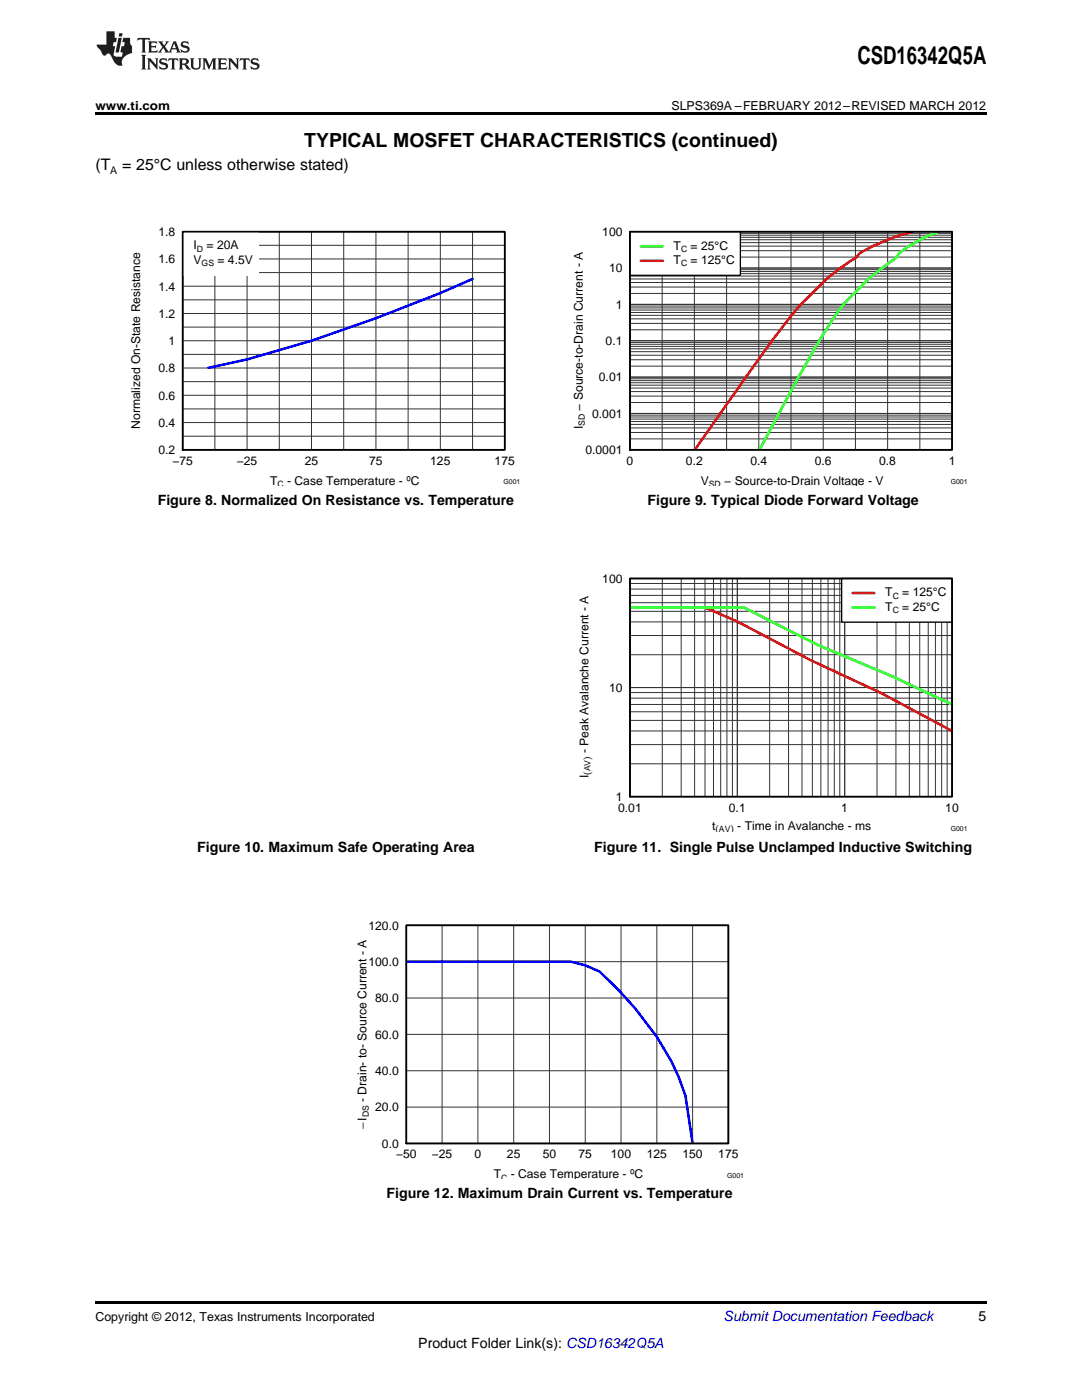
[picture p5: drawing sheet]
<svg xmlns="http://www.w3.org/2000/svg" width="216mm" height="279mm" viewBox="0 0 216 279" stroke-linecap="round" stroke-linejoin="round" font-family="sans-serif">
<defs><g id="words">
<text font-size="4.9" x="171.1" y="12.8">CSD16342Q5A</text>
<text font-size="3.9" x="60.7" y="29.3">TYPICAL MOSFET CHARACTERISTICS (continued)</text>
<g font-size="3.2">
<text x="19" y="34">(T</text>
<text x="24.4" y="34">= 25°C unless otherwise stated)</text>
</g>
<g font-size="2.8">
<text x="31.5" y="100.8">Figure 8. Normalized On Resistance vs. Temperature</text>
<text x="129.2" y="100.8">Figure 9. Typical Diode Forward Voltage</text>
<text x="39.3" y="170">Figure 10. Maximum Safe Operating Area</text>
<text x="118.6" y="170">Figure 11. Single Pulse Unclamped Inductive Switching</text>
<text x="77.1" y="239.2">Figure 12. Maximum Drain Current vs. Temperature</text>
<text x="195.3" y="263.6">5</text>
<text x="83.5" y="269">Product Folder Link(s): CSD16342Q5A</text>
</g>
<text font-size="2.8" fill="#0000c8" x="144.4" y="263.6">Submit Documentation Feedback</text>
<g font-size="2.5">
<text x="19" y="21.9">www.ti.com</text>
<text x="134" y="21.9">SLPS369A –FEBRUARY 2012–REVISED MARCH 2012</text>
<text x="19" y="263.6">Copyright © 2012, Texas Instruments Incorporated</text>
</g>
<g font-size="2.4">
<text x="31.6" y="47.1">1.8</text>
<text x="120.2" y="47.1">100</text>
<text x="31.6" y="52.5">1.6</text>
<text x="38.6" y="49.8">I</text>
<text x="38.6" y="52.7">V</text>
<text x="41.2" y="49.8">= 20A</text>
<text x="43.4" y="52.7">= 4.5V</text>
<text x="134.4" y="49.8">T</text>
<text x="134.4" y="52.7">T</text>
<text x="137.8" y="49.8">= 25°C</text>
<text x="137.8" y="52.7">= 125°C</text>
<text x="31.6" y="58">1.4</text>
<text x="121.5" y="54.4">10</text>
<text x="31.6" y="63.4">1.2</text>
<text x="122.9" y="61.6">1</text>
<text x="33.6" y="68.9">1</text>
<text x="120.8" y="68.9">0.1</text>
<text x="31.6" y="74.3">0.8</text>
<text x="119.5" y="76.1">0.01</text>
<text x="31.6" y="79.8">0.6</text>
<text x="116.3" y="81.9" transform="rotate(-90 116.3 81.9)">− Source-to-Drain Current - A</text>
<text x="118.2" y="83.4">0.001</text>
<text x="28" y="85.6" transform="rotate(-90 28 85.6)">Normalized On-State Resistance</text>
<text x="31.6" y="85.2">0.4</text>
<text x="116.3" y="85.7" transform="rotate(-90 116.3 85.7)">I</text>
<text x="31.6" y="90.6">0.2</text>
<text x="34.4" y="92.8">−75</text>
<text x="47.3" y="92.8">−25</text>
<text x="60.8" y="92.8">25</text>
<text x="73.7" y="92.8">75</text>
<text x="85.8" y="92.8">125</text>
<text x="98.7" y="92.8">175</text>
<text x="116.8" y="90.6">0.0001</text>
<text x="125" y="92.8">0</text>
<text x="136.9" y="92.8">0.2</text>
<text x="149.7" y="92.8">0.4</text>
<text x="162.6" y="92.8">0.6</text>
<text x="175.4" y="92.8">0.8</text>
<text x="189.3" y="92.8">1</text>
<text x="53.9" y="96.7">T</text>
<text x="57.3" y="96.7">- Case Temperature - ºC</text>
<text x="139.8" y="96.7">V</text>
<text x="144.5" y="96.7">− Source-to-Drain Voltage - V</text>
<text x="120.2" y="116.3">100</text>
<text x="176.7" y="119">T</text>
<text x="180" y="119">= 125°C</text>
<text x="176.7" y="121.9">T</text>
<text x="180" y="121.9">= 25°C</text>
<text x="121.5" y="138.1">10</text>
<text x="117.4" y="155.3" transform="rotate(-90 117.4 155.3)">I</text>
<text x="117.4" y="150.3" transform="rotate(-90 117.4 150.3)">- Peak Avalanche Current - A</text>
<text x="122.9" y="159.9">1</text>
<text x="123.3" y="162">0.01</text>
<text x="145.4" y="162">0.1</text>
<text x="167.9" y="162">1</text>
<text x="188.6" y="162">10</text>
<text x="142.1" y="165.6">t</text>
<text x="147.1" y="165.6">- Time in Avalanche - ms</text>
<text x="73.5" y="185.5">120.0</text>
<text x="73.5" y="192.8">100.0</text>
<text x="74.9" y="200">80.0</text>
<text x="74.9" y="207.3">60.0</text>
<text x="74.9" y="214.6">40.0</text>
<text x="73.1" y="219.9" transform="rotate(-90 73.1 219.9)">- Drain- to- Source Current - A</text>
<text x="74.9" y="221.8">20.0</text>
<text x="73.1" y="225.3" transform="rotate(-90 73.1 225.3)">−I</text>
<text x="76.2" y="229.1">0.0</text>
<text x="79" y="231.2">−50</text>
<text x="86.2" y="231.2">−25</text>
<text x="94.7" y="231.2">0</text>
<text x="101.2" y="231.2">25</text>
<text x="108.3" y="231.2">50</text>
<text x="115.4" y="231.2">75</text>
<text x="121.9" y="231.2">100</text>
<text x="129" y="231.2">125</text>
<text x="136.2" y="231.2">150</text>
<text x="143.3" y="231.2">175</text>
<text x="98.5" y="235.2">T</text>
<text x="101.9" y="235.2">- Case Temperature - ºC</text>
</g>
<g font-size="2.1">
<text x="22" y="34.6">A</text>
<text x="117.8" y="154.7" transform="rotate(-90 117.8 154.7)">(</text>
<text x="117.8" y="151.7" transform="rotate(-90 117.8 151.7)">)</text>
<text x="142.8" y="166.1">(</text>
<text x="145.8" y="166.1">)</text>
</g>
<g font-size="1.7">
<text x="39.3" y="50.2">D</text>
<text x="40.2" y="53.1">GS</text>
<text x="135.9" y="50.2">C</text>
<text x="135.9" y="53.1">C</text>
<text x="116.7" y="85" transform="rotate(-90 116.7 85)">SD</text>
<text x="55.4" y="97.2">C</text>
<text x="141.4" y="97.1">SD</text>
<text x="178.1" y="119.5">C</text>
<text x="178.1" y="122.4">C</text>
<text x="117.8" y="154" transform="rotate(-90 117.8 154)">AV</text>
<text x="143.4" y="166.1">AV</text>
<text x="73.6" y="223" transform="rotate(-90 73.6 223)">DS</text>
<text x="100" y="235.6">C</text>
</g>
<g font-size="1.4">
<text x="100.5" y="96.7">G001</text>
<text x="189.7" y="96.7">G001</text>
<text x="189.7" y="165.9">G001</text>
<text x="145.1" y="235.1">G001</text>
</g>
</g></defs>
<g fill="#231f20">
<path d="M27.5 7.6l-.1 .5 .4-.2h.6v.1v2.1l-.2 .4h1l-.3-.4v-2.1l.1-.1h.5l.5 .2-.2-.5zM29.5 8.3l.2 .3v1.5l-.2 .4h1.8l.2-.6a1.04 1.04 0 0 1-1.3 .2v-.7h.6l.3 .2v-.6l-.3 .2h-.6v-.6l.8-.1 .4 .3-.2-.5zM31.5 8.3l.9 1.1-.9 1.1h.8l-.2-.2 .5-.7 .4 .7-.2 .2h1.5l-.1-.2 .1-.4h.9l.1 .4-.2 .2h1l-.3-.3-.7-1.9h-.5l-.9 2-.8-1 .9-1h-.8l.1 .3-.3 .5-.4-.6 .2-.2zM34.7 8.6l.4 1h-.7zM36.3 8.4a.63 .63 0 0 0-.2 .7 .63 .63 0 0 0 .6 .4l.6 .2 .1 .2a.75 .75 0 0 1-.7 .4 .75 .75 0 0 1-.6-.5l.1 .7 .1-.1a1.11 1.11 0 0 0 1.5-.6 1.13 1.13 0 0 0-1.2-.8l-.1-.4a1.04 1.04 0 0 1 1.2 .2l-.2-.5-.1 .1-.5-.2zM28.2 10.9l.2 .4v2.2l-.2 .4h1l-.3-.4v-2.2l.3-.4zM29.3 11.6l.3 .4v1.5l-.3 .4h.8l-.2-.4v-1.3l1.5 1.7v-1.9l.2-.4h-.7l.2 .4v.9l-1.1-1.3zM32 11.8a.62 .62 0 0 0-.2 .7 .62 .62 0 0 0 .6 .4l.6 .1 .1 .3a.76 .76 0 0 1-.7 .3 .76 .76 0 0 1-.6-.4l.1 .7 .1-.1a1.11 1.11 0 0 0 1.5-.6 1.13 1.13 0 0 0-1.2-.8l-.1-.4a1.04 1.04 0 0 1 1.2 .2l-.2-.6-.1 .1-.5-.1zM33.7 11.6l-.2 .6a.61 .61 0 0 1 .8-.3v1.6l-.2 .4h.9l-.2-.4v-1.6a.63 .63 0 0 1 .8 .3l-.2-.6zM35.6 11.6l.3 .4v1.5l-.3 .4h1l-.2-.2v-.8l.5 .2a.76 .76 0 0 0 1.2 .7l-1-1a.58 .58 0 0 0 .6-.5 .58 .58 0 0 0-.5-.6zM36.4 11.9h.1a.45 .45 0 0 1 .5 .1 .45 .45 0 0 1 .1 .5l-.7 .2zM37.9 11.6l.2 .2a2.17 2.17 0 0 0 .3 1.9 .99 .99 0 0 0 1.6-.6v-1.1l.2-.4h-.7l.2 .2a1.92 1.92 0 0 1-.2 1.8 .6 .6 0 0 1-.9-.5v-1.1l.2-.4zM40.4 11.6l.2 .4v1.5l-.2 .4h.7l-.2-.4v-1.4l.8 1.8 .8-1.8v1.4l-.2 .4h.9l-.2-.4v-1.5l.2-.4h-.8l-.6 1.5-.6-1.5zM43.4 11.6l.2 .4v1.5l-.2 .4h1.8l.2-.6a1.04 1.04 0 0 1-1.3 .1v-.6h.5l.4 .2v-.6l-.4 .2h-.5v-.7h.8l.3 .3-.1-.6zM45.5 11.6l.2 .4v1.5l-.2 .4h.7l-.2-.4v-1.3l1.5 1.7v-1.9l.2-.4h-.7l.2 .4v.9l-1.1-1.3zM47.9 11.6l-.1 .6a.61 .61 0 0 1 .8-.3v1.6l-.3 .4h1l-.3-.4 .1-1.6a.63 .63 0 0 1 .7 .3l-.1-.6zM50.2 11.8a.62 .62 0 0 0-.2 .7 .62 .62 0 0 0 .6 .4l.6 .1 .2 .3a.76 .76 0 0 1-.8 .3 .76 .76 0 0 1-.6-.4l.1 .7 .2-.1a1.11 1.11 0 0 0 1.5-.6 1.13 1.13 0 0 0-1.3-.8l-.1-.4a1.04 1.04 0 0 1 1.2 .2l-.1-.6-.2 .1-.5-.1z"/>
<path d="M21.2 6.3v2.6h-1.9l.1 .4 .7 .9a.91 .91 0 0 0 1 .8 .56 .56 0 0 1 .5-.3 .56 .56 0 0 1 .5 .3l.4 .8a1.53 1.53 0 0 0 1.9 1.2 1.54 1.54 0 0 1 1-2.1l.9-.3v-1.4a1.52 1.52 0 0 1-.3-1.6h-1.4l-.2 .8h.5l-.2 .8h-.4l-.2 1v.2l.4 .1-.2 .8a1.93 1.93 0 0 1-1.6-.3l.3-1.8h-.5l.2-.8h.4l.2-.8h-.4v-1.3zM23.6 7.6l-.6 2.9h.7l.6-2.9zM23.8 6.6l-.1 .7h.6l.2-.7z"/>
</g>
<path d="M36.4 46.2h64.3v43.6h-64.3z" fill="none" stroke="#000" stroke-width=".26"/>
<g fill="none" stroke="#333" stroke-width=".2">
<path d="M36.4 46.2h64.3v43.6h-64.3zM36.4 59.8h64.3M36.4 57.1h64.3M36.4 54.4h64.3M36.4 51.7h64.3M36.4 49h64.3M42.9 46.2v43.6M49.3 46.2v43.6M55.7 46.2v43.6M62.2 46.2v43.6M68.6 46.2v43.6M75 46.2v43.6"/>
<path d="M81.4 46.2v43.6M87.9 46.2v43.6M94.3 46.2v43.6M36.4 78.9h64.3M36.4 76.2h64.3M36.4 73.4h64.3M36.4 70.7h64.3M36.4 68h64.3M36.4 65.3h64.3M36.4 62.6h64.3M36.4 87.1h64.3M36.4 84.3h64.3"/>
<path d="M36.4 81.6h64.3"/>
</g>
<path d="M94.3 55.7a312.1 312.1 0 0 1-45 16l-7.7 1.7" fill="none" stroke="#00f" stroke-width=".52"/>
<path d="M36.4 46.2h15.2v8.7h-15.2z" fill="#fff"/>
<path d="M36.4 46.2h64.3v43.6h-64.3z" fill="none" stroke="#000" stroke-width=".35"/>
<path d="M125.7 46.2h64.3v43.6h-64.3z" fill="none" stroke="#000" stroke-width=".26"/>
<g fill="none" stroke="#333" stroke-width=".2">
<path d="M125.7 46.2h64.3v43.6h-64.3zM125.7 58.6h64.3M125.7 57.3h64.3M125.7 56.4h64.3M125.7 55.7h64.3M125.7 55.1h64.3M125.7 54.6h64.3M125.7 54.2h64.3M125.7 53.8h64.3M125.7 53.5h64.3M125.7 51.3h64.3M125.7 50h64.3"/>
<path d="M125.7 49.1h64.3M125.7 48.4h64.3M125.7 47.8h64.3M125.7 47.4h64.3M125.7 46.9h64.3M125.7 46.6h64.3M132.1 46.2v43.6M138.6 46.2v43.6M145 46.2v43.6M151.4 46.2v43.6M157.8 46.2v43.6M164.3 46.2v43.6"/>
<path d="M170.7 46.2v43.6M177.1 46.2v43.6M183.5 46.2v43.6M125.7 79.1h64.3M125.7 78.1h64.3M125.7 77.4h64.3M125.7 76.9h64.3M125.7 76.4h64.3M125.7 76h64.3M125.7 75.6h64.3M125.7 75.3h64.3M125.7 73.1h64.3"/>
<path d="M125.7 71.8h64.3M125.7 70.9h64.3M125.7 70.2h64.3M125.7 69.6h64.3M125.7 69.1h64.3M125.7 68.7h64.3M125.7 68.3h64.3M125.7 68h64.3M125.7 65.8h64.3M125.7 64.5h64.3M125.7 63.6h64.3M125.7 62.9h64.3"/>
<path d="M125.7 62.4h64.3M125.7 61.9h64.3M125.7 61.5h64.3M125.7 61.1h64.3M125.7 60.7h64.3M125.7 87.6h64.3M125.7 86.3h64.3M125.7 85.4h64.3M125.7 84.7h64.3M125.7 84.1h64.3M125.7 83.6h64.3M125.7 83.2h64.3"/>
<path d="M125.7 82.9h64.3M125.7 82.5h64.3M125.7 80.3h64.3"/>
</g>
<path d="M187.4 46.2a26.8 26.8 0 0 0-8.1 4.4l-.3 .7-1.3 .9a44.5 44.5 0 0 0-14.3 15.8l-4.1 7.3-7.7 14.5" fill="none" stroke="#0f0" stroke-width=".52"/>
<path d="M182.2 46.2a39.3 39.3 0 0 0-10.7 4.4l-.5 .7a47.7 47.7 0 0 0-13.1 11.6 666.3 666.3 0 0 0-19.3 26.9" fill="none" stroke="#f00" stroke-width=".52"/>
<path d="M125.7 46.2h22v8.7h-22z" fill="#fff"/>
<path d="M125.7 46.2h22v8.7h-22zM125.7 115.5h64.3v43.5h-64.3z" fill="none" stroke="#000" stroke-width=".26"/>
<path d="M127.9 49.1h4.3M125.7 121.2h22.7l14.9 7.6 14.8 6.2 11.9 5.6" fill="none" stroke="#0f0" stroke-width=".52"/>
<path d="M127.9 52h4.3M125.7 121.2h15l6.5 2.9 14.5 7.6 14.2 6.6 14.1 7.6" fill="none" stroke="#f00" stroke-width=".52"/>
<path d="M125.7 46.2h64.3v43.6h-64.3z" fill="none" stroke="#000" stroke-width=".35"/>
<g fill="none" stroke="#333" stroke-width=".2">
<path d="M125.7 115.5h64.3v43.5h-64.3zM125.7 118.8h64.3M125.7 117.6h64.3M125.7 116.4h64.3M132.2 115.5v43.5M135.9 115.5v43.5M138.6 115.5v43.5M140.7 115.5v43.5M142.4 115.5v43.5M143.8 115.5v43.5M145 115.5v43.5M146.1 115.5v43.5"/>
<path d="M147.1 115.5v43.5M153.6 115.5v43.5M157.3 115.5v43.5M160 115.5v43.5M162.1 115.5v43.5M163.8 115.5v43.5M165.2 115.5v43.5M166.5 115.5v43.5M167.6 115.5v43.5M168.5 115.5v43.5M175 115.5v43.5M178.8 115.5v43.5"/>
<path d="M181.4 115.5v43.5M183.5 115.5v43.5M185.2 115.5v43.5M186.7 115.5v43.5M187.9 115.5v43.5M189 115.5v43.5M125.7 139.3h64.3M125.7 138.2h64.3M125.7 137.2h64.3M125.7 130.7h64.3M125.7 126.8h64.3M125.7 124.1h64.3"/>
<path d="M125.7 122h64.3M125.7 120.3h64.3M125.7 152.4h64.3M125.7 148.6h64.3M125.7 145.9h64.3M125.7 143.8h64.3M125.7 142h64.3M125.7 140.6h64.3"/>
</g>
<path d="M167.9 115.5h22.1v8.7h-22.1z" fill="#fff"/>
<path d="M167.9 115.5h22.1v8.7h-22.1zM81.1 184.7h64.2v43.5h-64.2z" fill="none" stroke="#000" stroke-width=".26"/>
<path d="M170.1 118.4h4.4" fill="none" stroke="#f00" stroke-width=".52"/>
<path d="M170.1 121.3h4.4" fill="none" stroke="#0f0" stroke-width=".52"/>
<path d="M125.7 115.5h64.3v43.5h-64.3zM81.1 184.7h64.2v43.5h-64.2z" fill="none" stroke="#000" stroke-width=".35"/>
<g fill="none" stroke="#333" stroke-width=".2">
<path d="M81.1 184.7h64.2v43.5h-64.2zM81.1 199.2h64.2M81.1 191.9h64.2M88.2 184.7v43.5M95.4 184.7v43.5M102.5 184.7v43.5M109.6 184.7v43.5M116.8 184.7v43.5M123.9 184.7v43.5M131.1 184.7v43.5M138.2 184.7v43.5M81.1 213.7h64.2"/>
<path d="M81.1 206.4h64.2M81.1 220.9h64.2"/>
</g>
<path d="M81 191.9h32.9l2.9 .7 2.8 1.3a77.6 77.6 0 0 1 11.5 13l2.8 4.8 1.4 3 1.5 4 1.4 9.5" fill="none" stroke="#00f" stroke-width=".52"/>
<path d="M19 259.7h177.8v.5h-177.8z" fill="#000"/>
<g fill="#fff">
<path d="M111.5 240.9h.3v.8h-.3z"/>
<path d="M156.1 171.7h.4v.7h-.4z"/>
<path d="M66.9 171.7h.3v.7h-.3z"/>
<path d="M156.1 102.5h.4v.7h-.4z"/>
<path d="M66.9 102.5h.3v.7h-.3z"/>
</g>
<path d="M19 22.5h177.8v.5h-177.8z" fill="#000"/>
<use href="#words"/>
</svg>
